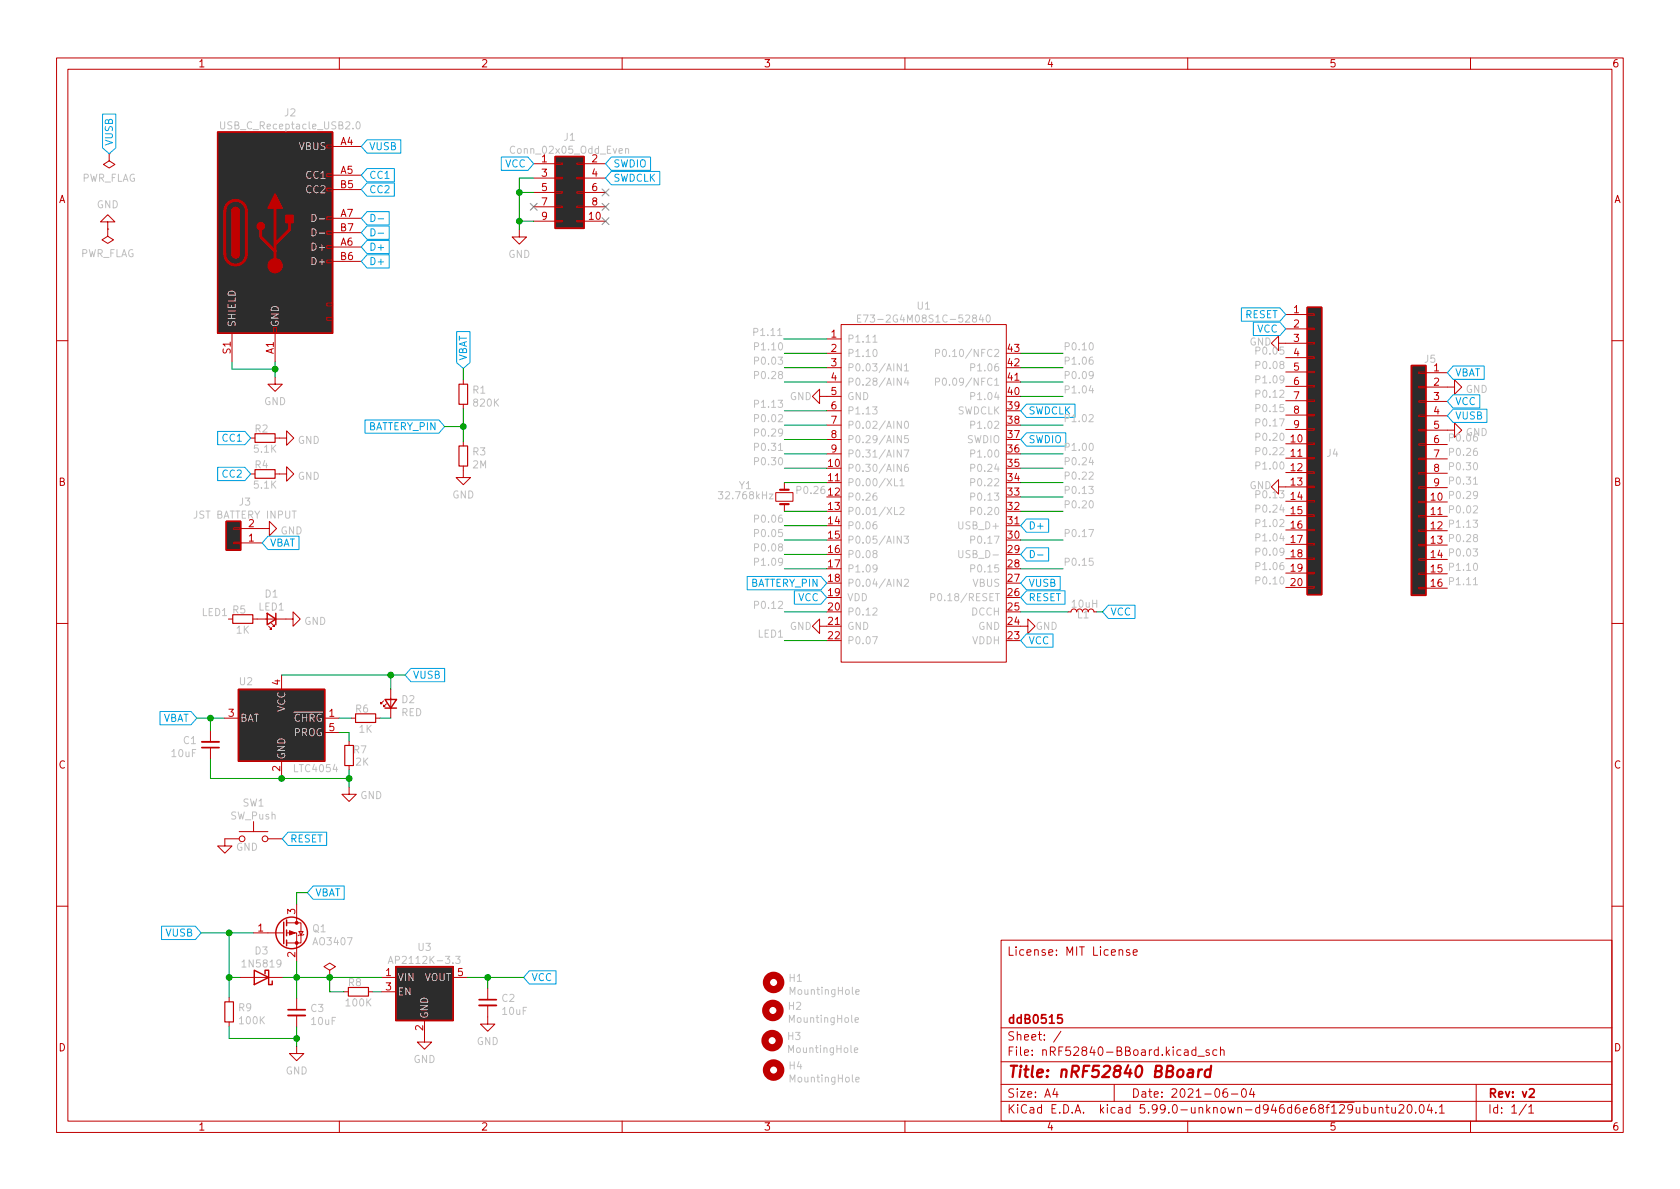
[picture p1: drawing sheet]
<svg xmlns="http://www.w3.org/2000/svg" width="297mm" height="210mm" viewBox="0 0 297 210" stroke-linecap="round" stroke-linejoin="round" font-family="sans-serif">
<defs><g id="words">
<text font-size="2.8" fill="#c00000" x="178" y="190.6">Title: nRF52840 BBoard</text>
<g font-size="2.1" fill="#c00000">
<text x="178" y="169">License: MIT License</text>
<text x="178" y="184">Sheet: /</text>
<text x="178" y="181">ddB0515</text>
<text x="178" y="186.7">File: nRF52840-BBoard.kicad_sch</text>
<text x="178" y="196.9">KiCad E.D.A. kicad 5.99.0-unknown-d946d6e68f~129~ubuntu20.04.1</text>
<text x="178" y="194.1">Size: A4</text>
<text x="200" y="194.1">Date: 2021-06-04</text>
<text x="263" y="194.1">Rev: v2</text>
<text x="263" y="196.9">Id: 1/1</text>
</g>
<g font-size="1.8" fill="#c00000">
<text x="35" y="11.9">1</text>
<text x="85" y="11.9">2</text>
<text x="135" y="11.9">3</text>
<text x="185" y="11.9">4</text>
<text x="235" y="11.9">5</text>
<text x="285" y="11.9">6</text>
<text x="60.2" y="25.6">A4</text>
<text x="95.8" y="28.7">1</text>
<text x="104.7" y="28.7">2</text>
<text x="10.3" y="35.9">A</text>
<text x="60.2" y="30.7">A5</text>
<text x="60.2" y="33.3">B5</text>
<text x="95.8" y="31.2">3</text>
<text x="95.8" y="33.8">5</text>
<text x="104.7" y="31.2">4</text>
<text x="104.7" y="33.8">6</text>
<text x="285.3" y="35.9">A</text>
<text x="60.2" y="38.3">A7</text>
<text x="60.2" y="40.9">B7</text>
<text x="95.8" y="36.3">7</text>
<text x="95.8" y="38.9">9</text>
<text x="104.2" y="38.9">10</text>
<text x="104.7" y="36.3">8</text>
<text x="60.2" y="43.4">A6</text>
<text x="60.2" y="46">B6</text>
<text x="147" y="59.7">1</text>
<text x="228.7" y="55.4">1</text>
<text x="228.7" y="57.9">2</text>
<text x="40.8" y="62.5" transform="rotate(-90 40.8 62.5)">S1</text>
<text x="48.4" y="62.6" transform="rotate(-90 48.4 62.6)">A1</text>
<text x="147" y="62.2">2</text>
<text x="147" y="64.8">3</text>
<text x="178.2" y="64.8">42</text>
<text x="178.2" y="62.2">43</text>
<text x="228.7" y="60.4">3</text>
<text x="228.7" y="63">4</text>
<text x="228.7" y="65.5">5</text>
<text x="253.5" y="65.7">1</text>
<text x="147" y="67.3">4</text>
<text x="147" y="69.8">5</text>
<text x="178.2" y="69.8">40</text>
<text x="178.2" y="67.3">41</text>
<text x="228.7" y="68.1">6</text>
<text x="228.7" y="70.6">7</text>
<text x="253.5" y="68.2">2</text>
<text x="253.5" y="70.7">3</text>
<text x="147" y="72.4">6</text>
<text x="147" y="74.9">7</text>
<text x="147" y="77.5">8</text>
<text x="178.2" y="77.5">37</text>
<text x="178.2" y="74.9">38</text>
<text x="178.2" y="72.4">39</text>
<text x="228.7" y="73.1">8</text>
<text x="228.7" y="75.7">9</text>
<text x="253.5" y="73.3">4</text>
<text x="253.5" y="75.8">5</text>
<text x="146.5" y="82.5">10</text>
<text x="147" y="80">9</text>
<text x="178.2" y="82.5">35</text>
<text x="178.2" y="80">36</text>
<text x="228.3" y="78.2">10</text>
<text x="228.3" y="80.8">11</text>
<text x="228.3" y="83.3">12</text>
<text x="253.5" y="78.4">6</text>
<text x="253.5" y="80.9">7</text>
<text x="253.5" y="83.4">8</text>
<text x="10.3" y="85.9">B</text>
<text x="146.5" y="85.1">11</text>
<text x="178.2" y="87.6">33</text>
<text x="178.2" y="85.1">34</text>
<text x="228.3" y="85.8">13</text>
<text x="228.3" y="88.4">14</text>
<text x="253.5" y="86">9</text>
<text x="285.3" y="85.9">B</text>
<text x="44" y="95.8">1</text>
<text x="44" y="93.2">2</text>
<text x="146.5" y="90.2">13</text>
<text x="146.5" y="92.7">14</text>
<text x="146.5" y="95.2">15</text>
<text x="178.2" y="95.2">30</text>
<text x="178.2" y="92.7">31</text>
<text x="178.2" y="90.2">32</text>
<text x="228.3" y="90.9">15</text>
<text x="228.3" y="93.5">16</text>
<text x="146.5" y="97.8">16</text>
<text x="146.5" y="100.3">17</text>
<text x="178.2" y="100.3">28</text>
<text x="178.2" y="97.8">29</text>
<text x="228.3" y="96">17</text>
<text x="228.3" y="98.5">18</text>
<text x="228.3" y="101.1">19</text>
<text x="146.5" y="102.9">18</text>
<text x="146.5" y="105.4">19</text>
<text x="146.5" y="107.9">20</text>
<text x="178.2" y="107.9">25</text>
<text x="178.2" y="105.4">26</text>
<text x="178.2" y="102.9">27</text>
<text x="228.3" y="103.6">20</text>
<text x="146.5" y="110.5">21</text>
<text x="146.5" y="113">22</text>
<text x="178.2" y="113">23</text>
<text x="178.2" y="110.5">24</text>
<text x="49.5" y="121.1" transform="rotate(-90 49.5 121.1)">4</text>
<text x="40.4" y="126.7">3</text>
<text x="58.2" y="126.7">1</text>
<text x="58.2" y="129.3">5</text>
<text x="10.3" y="135.9">C</text>
<text x="49.5" y="136.4" transform="rotate(-90 49.5 136.4)">2</text>
<text x="285.3" y="135.9">C</text>
<text x="52.2" y="161.6" transform="rotate(-90 52.2 161.6)">3</text>
<text x="45.6" y="164.7">1</text>
<text x="52.2" y="169.3" transform="rotate(-90 52.2 169.3)">2</text>
<text x="68.2" y="172.6">1</text>
<text x="80.9" y="172.6">5</text>
<text x="68.2" y="175.1">3</text>
<text x="10.3" y="185.9">D</text>
<text x="74.8" y="182.2" transform="rotate(-90 74.8 182.2)">2</text>
<text x="285.3" y="185.9">D</text>
<text x="35" y="199.9">1</text>
<text x="85" y="199.9">2</text>
<text x="135" y="199.9">3</text>
<text x="185" y="199.9">4</text>
<text x="235" y="199.9">5</text>
<text x="285" y="199.9">6</text>
</g>
<g font-size="1.8" fill="#c0c0c0">
<text x="39.6" y="22.9">USB_C_Receptacle_USB2.0</text>
<text x="50.3" y="20.6">J2</text>
<text x="52.9" y="26.5">VBUS</text>
<text x="90.6" y="27.2">Conn_02x05_Odd_Even</text>
<text x="99.7" y="24.9">J1</text>
<text x="14.3" y="32.1">PWR_FLAG</text>
<text x="54.2" y="31.6">CC1</text>
<text x="54.2" y="34.2">CC2</text>
<text x="17.1" y="36.8">GND</text>
<text x="14.1" y="45.5">PWR_FLAG</text>
<text x="55.5" y="44.3">D+</text>
<text x="55.5" y="46.9">D+</text>
<text x="89.9" y="45.6">GND</text>
<text x="41.7" y="57.9" transform="rotate(-90 41.7 57.9)">SHIELD</text>
<text x="49.3" y="57.9" transform="rotate(-90 49.3 57.9)">GND</text>
<text x="133.9" y="59.4">P1.11</text>
<text x="153.6" y="57">E73-2G4M08S1C-52840</text>
<text x="162.2" y="54.7">U1</text>
<text x="134.1" y="61.9">P1.10</text>
<text x="134.1" y="64.5">P0.03</text>
<text x="149.7" y="60.6">P1.11</text>
<text x="149.7" y="63.1">P1.10</text>
<text x="149.7" y="65.7">P0.03/AIN1</text>
<text x="167.2" y="63.1">P0.10/NFC2</text>
<text x="172.3" y="65.7">P1.06</text>
<text x="188" y="61.9">P0.10</text>
<text x="188" y="64.5">P1.06</text>
<text x="220.9" y="61.1">GND</text>
<text x="222.7" y="65.2">P0.08</text>
<text x="222.7" y="62.7">P0.05</text>
<text x="251.9" y="64.1">J5</text>
<text x="46.7" y="71.6">GND</text>
<text x="83.6" y="69.6">R1</text>
<text x="83.8" y="71.9">820K</text>
<text x="134.1" y="67">P0.28</text>
<text x="139.6" y="70.7">GND</text>
<text x="149.7" y="68.2">P0.28/AIN4</text>
<text x="149.7" y="70.7">GND</text>
<text x="167.2" y="68.2">P0.09/NFC1</text>
<text x="172.3" y="70.7">P1.04</text>
<text x="188" y="67">P0.09</text>
<text x="188" y="69.6">P1.04</text>
<text x="222.7" y="70.3">P0.12</text>
<text x="222.7" y="67.8">P1.09</text>
<text x="259.1" y="69.5">GND</text>
<text x="45.1" y="76.5">R2</text>
<text x="134.1" y="72.1">P1.13</text>
<text x="134.1" y="74.6">P0.02</text>
<text x="134.1" y="77.2">P0.29</text>
<text x="149.7" y="73.3">P1.13</text>
<text x="149.7" y="75.8">P0.02/AIN0</text>
<text x="169.1" y="73.3">SWDCLK</text>
<text x="172.3" y="75.8">P1.02</text>
<text x="188" y="74.6">P1.02</text>
<text x="222.7" y="72.9">P0.15</text>
<text x="222.7" y="77.9">P0.20</text>
<text x="222.7" y="75.4">P0.17</text>
<text x="259.1" y="77.1">GND</text>
<text x="45" y="80">5.1K</text>
<text x="45.1" y="82.8">R4</text>
<text x="52.6" y="78.5">GND</text>
<text x="83.6" y="82.8">2M</text>
<text x="83.6" y="80.5">R3</text>
<text x="134.1" y="79.7">P0.31</text>
<text x="134.1" y="82.3">P0.30</text>
<text x="149.7" y="83.4">P0.30/AIN6</text>
<text x="149.7" y="78.4">P0.29/AIN5</text>
<text x="149.7" y="80.9">P0.31/AIN7</text>
<text x="170.9" y="78.4">SWDIO</text>
<text x="172.3" y="83.4">P0.24</text>
<text x="172.3" y="80.9">P1.00</text>
<text x="188" y="82.3">P0.24</text>
<text x="188" y="79.7">P1.00</text>
<text x="222.7" y="80.5">P0.22</text>
<text x="222.7" y="83">P1.00</text>
<text x="234.6" y="80.8">J4</text>
<text x="255.9" y="78.1">P0.06</text>
<text x="255.9" y="80.6">P0.26</text>
<text x="255.9" y="83.1">P0.30</text>
<text x="42.3" y="89.4">J3</text>
<text x="45" y="86.4">5.1K</text>
<text x="52.6" y="84.8">GND</text>
<text x="79.9" y="88.1">GND</text>
<text x="127.6" y="88.3">32.768kHz</text>
<text x="130.7" y="86.5">Y1</text>
<text x="141.6" y="87.3">P0.2612</text>
<text x="149.7" y="86">P0.00/XL1</text>
<text x="149.7" y="88.5">P0.26</text>
<text x="172.3" y="88.5">P0.13</text>
<text x="172.3" y="86">P0.22</text>
<text x="188" y="84.8">P0.22</text>
<text x="188" y="87.3">P0.13</text>
<text x="188" y="89.9">P0.20</text>
<text x="220.9" y="86.5">GND</text>
<text x="222.7" y="88.1">P0.13</text>
<text x="253" y="88.5">10 P0.29</text>
<text x="255.9" y="85.7">P0.31</text>
<text x="34.4" y="91.7">JST BATTERY INPUT</text>
<text x="49.6" y="94.5">GND</text>
<text x="134.1" y="92.4">P0.06</text>
<text x="134.1" y="95">P0.05</text>
<text x="149.7" y="91.1">P0.01/XL2</text>
<text x="149.7" y="93.6">P0.06</text>
<text x="169.9" y="93.6">USB_D+</text>
<text x="172.3" y="91.1">P0.20</text>
<text x="188" y="95">P0.17</text>
<text x="222.7" y="95.7">P1.04</text>
<text x="222.7" y="93.2">P1.02</text>
<text x="222.7" y="90.6">P0.24</text>
<text x="253" y="91.1">11 P0.02</text>
<text x="253" y="93.6">12 P1.13</text>
<text x="134.1" y="97.5">P0.08</text>
<text x="134.1" y="100">P1.09</text>
<text x="149.7" y="96.1">P0.05/AIN3</text>
<text x="149.7" y="98.7">P0.08</text>
<text x="149.7" y="101.2">P1.09</text>
<text x="170.3" y="98.7">USB_D-</text>
<text x="172.3" y="101.2">P0.15</text>
<text x="172.3" y="96.1">P0.17</text>
<text x="188" y="100">P0.15</text>
<text x="222.7" y="100.8">P1.06</text>
<text x="222.7" y="98.3">P0.09</text>
<text x="253" y="96.1">13 P0.28</text>
<text x="253" y="98.7">14 P0.03</text>
<text x="253" y="101.2">15 P1.10</text>
<text x="45.7" y="108">LED1</text>
<text x="46.9" y="105.7">D1</text>
<text x="134.1" y="107.7">P0.12</text>
<text x="149.7" y="103.8">P0.04/AIN2</text>
<text x="149.7" y="106.3">VDD</text>
<text x="165.9" y="106.3">P0.18/RESET</text>
<text x="172" y="103.8">VBUS</text>
<text x="189.6" y="107.4">10uH</text>
<text x="222.7" y="103.3">P0.10</text>
<text x="253" y="103.8">16 P1.11</text>
<text x="35.9" y="108.9">LED1</text>
<text x="41.2" y="108.5">R5</text>
<text x="41.8" y="112">1K</text>
<text x="53.8" y="110.5">GND</text>
<text x="134.2" y="112.7">LED1</text>
<text x="139.6" y="111.4">GND</text>
<text x="149.7" y="108.8">P0.12</text>
<text x="149.7" y="111.4">GND</text>
<text x="149.7" y="113.9">P0.07</text>
<text x="171.8" y="108.8">DCCH</text>
<text x="171.9" y="113.9">VDDH</text>
<text x="173" y="111.4">GND</text>
<text x="183.1" y="111.4">GND</text>
<text x="190.5" y="109.3">L1</text>
<text x="42.4" y="121.2">U2</text>
<text x="50.4" y="125.9" transform="rotate(-90 50.4 125.9)">VCC</text>
<text x="62.9" y="126">R6</text>
<text x="71.1" y="124.3">D2</text>
<text x="32.4" y="131.6">C1</text>
<text x="42.4" y="127.6">BAT</text>
<text x="51.9" y="130.2">PROG</text>
<text x="51.9" y="127.6">~CHRG</text>
<text x="63.5" y="129.6">1K</text>
<text x="70.9" y="126.6">RED</text>
<text x="30.4" y="133.9">10uF</text>
<text x="50.4" y="134.4" transform="rotate(-90 50.4 134.4)">GND</text>
<text x="52.1" y="136.5">LTC4054</text>
<text x="62.5" y="133.2">R7</text>
<text x="62.9" y="135.4">2K</text>
<text x="42.9" y="142.6">SW1</text>
<text x="63.7" y="141.3">GND</text>
<text x="40.8" y="144.9">SW_Push</text>
<text x="41.7" y="150.4">GND</text>
<text x="55.3" y="164.8">Q1</text>
<text x="55.5" y="167.1">AO3407</text>
<text x="43.1" y="171.1">1N5819</text>
<text x="45.1" y="168.8">D3</text>
<text x="69.7" y="170.4">AP2112K-3.3</text>
<text x="70.2" y="173.5">VIN</text>
<text x="73.9" y="168.1">U3</text>
<text x="75" y="173.5">VOUT</text>
<text x="139.5" y="173.6">H1</text>
<text x="42.2" y="178.8">R9</text>
<text x="55" y="178.9">C3</text>
<text x="61.3" y="178">100K</text>
<text x="61.6" y="174.4">R8</text>
<text x="70.2" y="176">EN</text>
<text x="88.7" y="177.2">C2</text>
<text x="88.9" y="179.5">10uF</text>
<text x="139.4" y="178.6">H2</text>
<text x="139.9" y="175.9">MountingHole</text>
<text x="42.4" y="181.1">100K</text>
<text x="55.1" y="181.2">10uF</text>
<text x="75.7" y="180.2" transform="rotate(-90 75.7 180.2)">GND</text>
<text x="84.3" y="184.8">GND</text>
<text x="139.3" y="183.9">H3</text>
<text x="139.8" y="180.9">MountingHole</text>
<text x="50.5" y="190">GND</text>
<text x="73.1" y="188">GND</text>
<text x="139.5" y="189.1">H4</text>
<text x="139.6" y="186.2">MountingHole</text>
<text x="139.9" y="191.4">MountingHole</text>
</g>
<g font-size="1.8" fill="#00a0e0">
<text x="19.9" y="25.8" transform="rotate(-90 19.9 25.8)">VUSB</text>
<text x="65.2" y="26.5">VUSB</text>
<text x="89.3" y="29.6">VCC</text>
<text x="108.4" y="29.6">SWDIO</text>
<text x="65.2" y="34.2">CC2</text>
<text x="65.2" y="31.6">CC1</text>
<text x="108.4" y="32.1">SWDCLK</text>
<text x="65.2" y="46.9">D+</text>
<text x="65.2" y="44.3">D+</text>
<text x="220.1" y="56.3">RESET</text>
<text x="222.3" y="58.8">VCC</text>
<text x="82.5" y="63.8" transform="rotate(-90 82.5 63.8)">VBAT</text>
<text x="257.2" y="71.6">VCC</text>
<text x="257.2" y="66.5">VBAT</text>
<text x="65" y="76.1">BATTERY_PIN</text>
<text x="181.8" y="73.3">SWDCLK</text>
<text x="257.2" y="74.2">VUSB</text>
<text x="39.5" y="78.1">CC1</text>
<text x="181.8" y="78.4">SWDIO</text>
<text x="39.5" y="84.4">CC2</text>
<text x="181.8" y="93.6">D+</text>
<text x="47.7" y="96.6">VBAT</text>
<text x="132.6" y="103.8">BATTERY_PIN</text>
<text x="141.1" y="106.3">VCC</text>
<text x="181.8" y="103.8">VUSB</text>
<text x="181.8" y="106.3">RESET</text>
<text x="181.8" y="113.9">VCC</text>
<text x="196.3" y="108.8">VCC</text>
<text x="73" y="120">VUSB</text>
<text x="28.6" y="127.6">VBAT</text>
<text x="51.2" y="149">RESET</text>
<text x="55.7" y="158.5">VBAT</text>
<text x="29.3" y="165.6">VUSB</text>
<text x="93.9" y="173.5">VCC</text>
</g>
</g></defs>
<g fill="none" stroke="#c00000" stroke-width=".18">
<path d="M10 10.2h277v190.1h-277zM12 12.2h273v186.1h-273zM60 10.2v2M110 10.2v2M160 10.2v2M210 10.2v2M260 10.2v2M19 39.2h1.3l-1.3-1.2-1.2 1.2h1.2v1.3M19.3 27.2v1.2l1 .7-1 .6-1-.6 1-.7M19.3 27.2h.1M57.8 38.3h1v.6h-1zM57.8 33.3h1v.5h-1z"/>
<path d="M57.8 30.7h1v.5h-1zM57.8 25.6h1v.6h-1zM58.8 25.9h5.1M58.8 31h5.1M58.8 38.6h5.1M58.8 33.5h5.1M94.4 29h3.8M94.4 39.1h3.8M94.4 31.5h3.8M94.4 34h3.8M94.4 36.6h3.8M98.2 39h1.2v.2h-1.2z"/>
<path d="M98.2 36.4h1.2v.3h-1.2zM98.2 33.9h1.2v.3h-1.2zM98.2 31.4h1.2v.2h-1.2zM98.2 28.8h1.2v.3h-1.2zM102 39h1.3v.2h-1.3zM102 36.4h1.3v.3h-1.3zM102 33.9h1.3v.3h-1.3zM102 31.4h1.3v.2h-1.3zM102 28.8h1.3v.3h-1.3zM103.3 29h3.8M103.3 39.1h3.8M103.3 31.5h3.8"/>
<path d="M103.3 34h3.8M103.3 36.6h3.8M19 40.5v1.3l1.1 .6-1.1 .6-1-.6 1-.6M19 40.5h.1M41 58.9v5.1M48.4 57.9h.5v1h-.5zM48.6 58.9v5.1M57.8 56.1h1v.5h-1zM57.8 53.6h1v.5h-1zM57.8 46h1v.5h-1zM57.8 43.4h1v.5h-1zM57.8 40.9h1v.5h-1z"/>
<path d="M58.8 43.7h5.1M58.8 46.2h5.1M58.8 41.1h5.1M91.8 40.6v1.3h1.3l-1.3 1.3-1.2-1.3h1.2M146.2 59.9h2.5M148.7 57.4h29.2v59.7h-29.2zM227.3 55.6h3.8M227.3 58.2h3.8M231.1 58h1.3v.3h-1.3zM231.1 55.5h1.3v.2h-1.3zM10 60.2h2M44.3 77.5h.8"/>
<path d="M48.6 66.7v1.2h1.3l-1.3 1.3-1.2-1.3h1.2M48.6 77.5h2.1v-1.3l1.2 1.3-1.2 1.2v-1.2M81.9 67.2v.7M81.9 71.5v.8M81.9 78.1v.8M144.9 70.1v-1.3l-1.3 1.3 1.3 1.3v-1.3h3.8M146.2 62.5h2.5M146.2 65h2.5M146.2 67.6h2.5M146.2 72.6h2.5M146.2 75.2h2.5M146.2 77.7h2.5"/>
<path d="M177.9 67.6h2.6M226.1 60.7v-1.3l-1.3 1.3 1.3 1.3v-1.3h5M227.3 78.5h3.8M227.3 63.2h3.8M227.3 65.8h3.8M227.3 68.3h3.8M227.3 70.9h3.8M227.3 73.4h3.8M227.3 75.9h3.8M231.1 78.4h1.3v.2h-1.3zM231.1 75.8h1.3v.3h-1.3zM231.1 73.3h1.3v.2h-1.3z"/>
<path d="M231.1 70.7h1.3v.3h-1.3zM231.1 68.2h1.3v.2h-1.3zM231.1 65.7h1.3v.2h-1.3zM231.1 63.1h1.3v.3h-1.3zM231.1 60.6h1.3v.2h-1.3zM250.8 78.5h1.3v.2h-1.3zM250.8 75.9h1.3v.3h-1.3zM250.8 73.4h1.3v.3h-1.3zM250.8 70.9h1.3v.2h-1.3zM250.8 68.3h1.3v.3h-1.3zM250.8 65.8h1.3v.2h-1.3zM252.1 68.4h5.1v-1.2l1.2 1.2-1.2 1.3v-1.3"/>
<path d="M252.1 76.1h5.1v-1.3l1.2 1.3-1.2 1.2v-1.2M252.1 65.9h3.8M252.1 71h3.8M252.1 73.5h3.8M252.1 78.6h3.8M285 60.2h2M41.3 93.3h1.2v.3h-1.2zM41.3 95.9h1.2v.2h-1.2zM42.5 93.5h5.1v-1.3l1.3 1.3-1.3 1.2v-1.2M42.5 96h3.9M44.3 83.8h.8M48.6 83.8h2.1v-1.3l1.2 1.3-1.2 1.3v-1.3"/>
<path d="M81.9 82.4v2h1.3l-1.3 1.3-1.3-1.3h1.3M137.2 87.1h3v1.5h-3zM138.7 85.3v1.3M138.7 89.1v1.3M146.2 85.3h2.5M146.2 80.3h2.5M177.9 93h2.6M226.1 86.1v-1.3l-1.3 1.3 1.3 1.3v-1.3h5M227.3 81h3.8M227.3 83.6h3.8M227.3 88.6h3.8M227.3 91.2h3.8"/>
<path d="M227.3 93.7h3.8M227.3 96.3h3.8M227.3 98.8h3.8M231.1 98.7h1.3v.2h-1.3zM231.1 96.1h1.3v.3h-1.3zM231.1 93.6h1.3v.2h-1.3zM231.1 91.1h1.3v.2h-1.3zM231.1 88.5h1.3v.3h-1.3zM231.1 86h1.3v.2h-1.3zM231.1 83.4h1.3v.3h-1.3zM231.1 80.9h1.3v.2h-1.3zM250.8 98.8h1.3v.3h-1.3z"/>
<path d="M250.8 96.3h1.3v.2h-1.3zM250.8 93.7h1.3v.3h-1.3zM250.8 91.2h1.3v.2h-1.3zM250.8 88.6h1.3v.3h-1.3zM250.8 86.1h1.3v.3h-1.3zM250.8 83.6h1.3v.2h-1.3zM250.8 81h1.3v.3h-1.3zM252.1 88.8h3.8M252.1 91.3h3.8M252.1 93.8h3.8M252.1 96.4h3.8M252.1 98.9h3.8"/>
<path d="M252.1 81.1h3.8M252.1 83.7h3.8M252.1 86.2h3.8M10 110.2h2M40.4 109.5h.7M44.7 109.5h7.1v-1.3l1.3 1.3-1.3 1.2v-1.2M47.5 110.7l.5 .5h-.2h.2v-.2M48 110.2l.5 .5h-.2h.2v-.2M49.8 119.4v2.5M144.9 110.7v-1.2l-1.3 1.2 1.3 1.3v-1.3h3.8M180.5 110.7h1.2v-1.2l1.3 1.2-1.3 1.3v-1.3M190.4 108.2l-.2-.4-.3-.1-.4 .1-.1 .4h-.6"/>
<path d="M192.4 108.2l.2-.4 .3-.1 .4 .1 .1 .4h.5M227.3 101.3h3.8M227.3 103.9h3.8M231.1 103.8h1.3v.2h-1.3zM231.1 101.2h1.3v.3h-1.3zM250.8 103.9h1.3v.2h-1.3zM250.8 101.3h1.3v.3h-1.3zM252.1 101.5h3.8M252.1 104h3.8M285 110.2h2M37.2 129.2v2M37.2 132.2v2"/>
<path d="M39.6 127h2.6M49.8 134.6v2.6M57.4 127h2.5M57.4 129.5h2.5M61.7 139.2v1.3h1.3l-1.3 1.2-1.2-1.2h1.2M61.7 131.1v.7M61.7 135.4v.7M62.1 127h.8M66.4 127h.8M67.8 123.9l-.5 .6v-.3v.3h.3M68.3 124.5l-.5 .5v-.3v.3h.3M69.1 121.9v5.1"/>
<path d="M42.3 148.3h-2.5v1.3h1.2l-1.2 1.3-1.3-1.3h1.3M42.3 147.1h5.1M44.8 145.3v1.8M47.4 148.3h2.5M52.5 159.9v3.3M10 160.2h2M40.5 176.4v.8M42.4 172.8h7.6M44.8 165h5.4M50.7 165h1.8v5M50.7 163.2h2.5v3.5h-2.5M52.5 176.5v2.1"/>
<path d="M52.5 179.6v2M52.8 164.7h.8l-.4 .6zM53.7 165.2l-.1 .1h-.8l-.1 .2M58.3 171.6l1-.7-1-.6-1 .6 1 .7v1.2M58.3 172.8h.1M60.8 175.4h.8M65.2 175.4h.7M67.4 172.8h2.6M67.4 175.4h2.6M80.1 172.8h2.6M86.2 177.8v3.3h1.3l-1.3 1.3-1.2-1.3h1.2M86.2 174.7v2.1"/>
<path d="M177 166.3h108v32h-108zM197.9 168.1l.2-.2 .3 .1 .1 .9M199.7 168l-.3-.1-.3 .2 .1 .3 .5 .1v.4h-.6M200.4 168.4l.7-.1-.1-.3-.4-.1-.2 .2v.8h.6M285 160.2h2M40.5 180.7v.8M52.5 185v1.3h1.2l-1.2 1.3-1.3-1.3h1.3M60 198.3v2M75.1 180.5v3.8h1.2l-1.2 1.2-1.3-1.2h1.3M110 198.3v2M160 198.3v2M177 194.8h108"/>
<path d="M177 191.8h108M177 187.8h108M177 181.8h108M186.5 192.5l-.4 1h1M186.9 193v1M187.6 182.4l-1.3 1.9M197 191.8v3M210 198.3v2M211.4 185.7l-.4-.1-.3 .3v.4l.2 .3h.5M211.4 185.1v1.5M211.8 186.8h1.1M213.8 185.7l-.4-.1-.2 .2 .1 .3 .5 .1v.4h-.6"/>
<path d="M215.1 185.7l-.4-.1-.3 .3v.4l.2 .3h.5M215.8 185.8l.2-.2 .4 .1v.9M215.8 185.1v1.5M216.9 192.5a.59 .59 0 0 0-.7 .7v.5l.2 .3h.4l.2-.1 .1-.5-.2-.2-.4-.1-.3 .3M217.7 193.5h1.2M219.7 192.6l.2-.1a.81 .81 0 0 1 .5 .7 .81 .81 0 0 1-.3 .8h-.1a.81 .81 0 0 1-.6-.6 .81 .81 0 0 1 .3-.8zM221.3 192.5l-.4 1h1M221.6 193v1M242.5 195.8l.1 1h.3l.2-.1M243.1 195.8v1M243.9 196l.2-.2 .3 .1 .1 .9M243.9 195.8v1"/>
<path d="M245 195.8h.6M245.2 195.3v1.3l.4 .2M246.1 195.8v1h.4l.2-.1M246.7 195.8v1M247.4 195.5l.5-.2 .2 .2 .1 .3-.9 1h.9M249 195.4l.1-.1a.81 .81 0 0 1 .6 .7 .81 .81 0 0 1-.3 .8h-.1a.81 .81 0 0 1-.6-.6 .81 .81 0 0 1 .3-.8zM250.3 196.7v.1M251.1 195.4l.2-.1a.81 .81 0 0 1 .6 .7 .81 .81 0 0 1-.3 .8h-.2a.81 .81 0 0 1-.5-.6 .81 .81 0 0 1 .2-.8zM252.7 195.3l-.3 1h.9M253.1 195.8v1M253.9 196.7v.1M254.5 195.8l.4-.5v1.5"/>
<path d="M254.5 196.8h.9M260 198.3v2M261 191.8v6.5M269.9 195.3l-1.3 1.9M270.3 195.8l.4-.5v1.5M270.3 196.8h.9"/>
<circle cx="42.8" cy="148.3" r=".51"/>
<circle cx="46.9" cy="148.3" r=".51"/>
</g>
<path d="M35.7 132.2h3M50.9 178.6h3.1M84.7 176.8h3.1M187.8 179.4h-.7l-.1 .7 .2-.1 .5 .1 .1 .2v.5l-.2 .1-.6-.1M270.4 192.7l.6-.2 .2 .2 .1 .3-1 1h1" fill="none" stroke="#c00000" stroke-width=".3"/>
<path d="M210.1 189.2l.2-.1 .6 .1-.1 1.3M211 189.6l-.7 .1a.4 .4 0 0 0-.4 .3 .4 .4 0 0 0 .3 .5l.7-.1M212 189.1l-.2 1.4M212.5 189.1l-.4 .1-.2 .3M214 189.2a.66 .66 0 0 0-.9 .3l-.1 .6 .1 .3 .2 .1 .6-.1M214.1 188.5l-.2 2" fill="none" stroke="#c00000" stroke-width=".4"/>
<g fill="none" stroke="#c00000" stroke-width="1.3">
<circle cx="136.7" cy="178.7" r="1.27"/>
<circle cx="136.8" cy="173.7" r="1.27"/>
<circle cx="136.5" cy="184" r="1.27"/>
<circle cx="136.8" cy="189.2" r="1.27"/>
</g>
<g fill="none" stroke="#c0c0c0" stroke-width=".18">
<path d="M39 21.5v1.1l.2 .2h.3l.2-.2v-1.1M55.2 37.9a.64 .64 0 0 1 .7 .6 .64 .64 0 0 1-.7 .7zM56.4 38.7h1M63.1 21.6l.2-.1a.68 .68 0 0 1 .4 .7 .68 .68 0 0 1-.4 .6 .84 .84 0 0 1-.2-1.2zM110.6 26.4l.2-.1h.3v.8M110.6 26.3v.8M55.2 40.4a.64 .64 0 0 1 .7 .7 .64 .64 0 0 1-.7 .6zM56.4 41.2h1M133.3 58.7h.6l.1-.2-.1-.3-.6-.1v1.2M151.6 56.3h.4M152.2 55.7h-.6v1.3h.6M152.6 55.7h.9l-.5 1.3"/>
<path d="M154.3 59.6l.4-.4v1.3M173.5 55.6l-.4 .9h.8M173.8 56.1v.9M174.5 55.8l.2-.1a.68 .68 0 0 1 .4 .6 .68 .68 0 0 1-.4 .7l-.2-.2-.1-.3zM133.4 61.3l.6-.1 .1-.2v-.3l-.7-.1v1.3M133.4 63.8h.6l.1-.2v-.3l-.7-.2v1.3M133.4 66.4l.6-.1 .1-.2v-.3l-.7-.1v1.3M133.4 71.4h.6l.1-.2v-.3l-.7-.1v1.2M133.4 74l.6-.1 .1-.2v-.3l-.7-.1v1.3M133.4 76.5h.6l.1-.2v-.3l-.7-.2v1.3M133.4 79.1l.6-.1 .1-.2v-.3l-.7-.1v1.3M154.3 71.9h.8l-.5 .5 .4 .1v.6l-.2 .1-.5-.1"/>
<path d="M154.3 60.5h.8M154.5 61.9l.1-.1a.68 .68 0 0 1 .5 .6 .68 .68 0 0 1-.5 .7l-.1-.2-.2-.3zM159.4 64.3v1.3l-.8-1.3v1.3M159.4 66.9v1.2l-.8-1.2v1.2M159.4 74.5v1.3l-.8-1.3v1.3M159.4 77v1.3l-.8-1.3v1.3M159.4 79.6v1.2l-.8-1.2v1.2M159.8 79.6h.9l-.5 1.2M159.9 64.7l.4-.4v1.3M159.9 65.6h.7M160 74.6l.2-.1a.68 .68 0 0 1 .5 .6 .68 .68 0 0 1-.5 .7l-.2-.2-.1-.3zM160.2 66.8l-.3 .9h.8"/>
<path d="M160.5 67.3v.8M160.6 77h-.6l-.1 .6 .2-.1 .4 .1 .1 .1v.5l-.2 .1-.5-.1M165.4 67.5h.6l.1-.2v-.3l-.7-.1v1.2M165.4 62.4h.6l.1-.2v-.3l-.7-.1v1.3M166.7 67l.2-.1a.68 .68 0 0 1 .5 .6 .68 .68 0 0 1-.5 .6l-.2-.1-.1-.4zM166.7 61.9l.2-.1a.68 .68 0 0 1 .5 .6 .68 .68 0 0 1-.5 .7l-.2-.2-.1-.3zM171.6 75.1h.6l.2-.2-.1-.3-.7-.1v1.3M171.6 70.1l.6-.1 .2-.2-.1-.3-.7-.1v1.3M171.6 65l.6-.1 .2-.2-.1-.3-.7-.1v1.3M192.6 73.4l.5-.1 .2 .4-.8 .9h.8M192.7 60.7l.2-.1a.68 .68 0 0 1 .4 .6 .68 .68 0 0 1-.4 .7l-.2-.1-.1-.4zM192.7 78.5l.2-.1a.68 .68 0 0 1 .4 .6 .68 .68 0 0 1-.4 .7l-.2-.2-.1-.3z"/>
<path d="M192.9 68.2l-.3 .9h.8M193.2 63.1l-.4 .1a.86 .86 0 0 0 0 1.2l.4-.1 .1-.4-.2-.3h-.3l-.2 .3M193.2 68.7v.8M193.3 66.2l-.2 .3h-.3l-.2-.3 .1-.5h.4l.1 .1a.84 .84 0 0 1-.3 1.2h-.2M222.1 72.2l.6-.1 .1-.1-.1-.3-.6-.2v1.3M222.1 79.8h.6l.1-.2-.1-.3-.6-.1v1.2M222.1 77.3l.6-.1 .1-.2-.1-.3-.6-.1v1.3M222.1 74.7h.6l.1-.2-.1-.3-.6-.1v1.2M222.1 69.7l.6-.1 .1-.2-.1-.3-.6-.1v1.3M222.1 67.1h.6l.1-.2-.1-.3-.6-.1v1.2M222.1 64.6l.6-.1 .1-.2-.1-.3-.6-.1v1.3M222.1 62h.6l.1-.2-.1-.3-.6-.1v1.2"/>
<path d="M261.1 76.7l-.3 .1a.86 .86 0 0 0 0 1.2l.4-.1v-.4l-.2-.3-.4 .1-.1 .2M261.1 79.3h-.3a.86 .86 0 0 0 0 1.2l.4-.1v-.4l-.2-.2h-.4l-.1 .2M127 86.9h.8l-.4 .5 .3 .1v.6l-.1 .1-.6-.1M133.4 91.8l.6-.1 .1-.2v-.3l-.7-.1v1.3M133.4 94.3l.6-.1 .1-.1v-.4l-.7-.1v1.3M133.4 96.8h.6l.1-.2v-.3l-.7-.1v1.2M133.4 99.4l.6-.1 .1-.2v-.3l-.7-.1v1.3M133.4 81.6l.6-.1 .1-.1v-.4l-.7-.1v1.3M136 87.4h.7l-.7 .8h.7M140.9 86.7l.6-.1 .1-.2v-.3l-.7-.1v1.3M154.6 97.9l-.3-.3 .1-.1 .2-.2 .3 .1 .2 .2-.1 .2-.5 .1-.2 .2v.3l.3 .2h.3l.2-.2-.1-.4-.2-.1M154.9 87.2h-.3a.86 .86 0 0 0 0 1.3l.4-.2 .1-.4-.3-.2h-.2l-.3 .2"/>
<path d="M154.9 92.3h-.3a.86 .86 0 0 0 0 1.2l.4-.1 .1-.4-.3-.3h-.2l-.3 .3M158.2 84.6v1.3h.6M158.2 89.7v1.3h.6M159.1 85l.4-.4v1.3M159.1 89.8l.5-.1 .2 .4-.7 .9h.7M159.1 85.9h.7M159.4 82.1v1.3l-.8-1.3v1.3M159.4 94.8v1.3l-.8-1.3v1.3M159.8 94.8h.8l-.4 .5 .4 .1v.6l-.2 .1-.6-.1M160.5 82.1l-.3 .1a.86 .86 0 0 0 0 1.2l.4-.1v-.5l-.2-.2h-.2l-.3 .2M169.5 97.3v1.1l.3 .2h.3l.1-.2v-1.1M171.6 95.5l.6-.1 .2-.2-.1-.3-.7-.1v1.3"/>
<path d="M171.6 90.4l.6-.1 .2-.2-.1-.3-.7-.1v1.3M171.6 87.8h.6l.2-.2-.1-.3-.7-.1v1.3M171.6 85.3l.6-.1 .2-.1-.1-.3-.7-.2v1.3M171.6 82.8l.6-.1 .2-.2-.1-.3-.7-.1v1.3M171.6 80.2h.6l.2-.2-.1-.3-.7-.1v1.2M192.5 86h.8l-.4 .5 .3 .1v.6l-.1 .1-.6-.1M192.5 93.6h.9l-.6 1.3M192.6 83.6l.5-.1 .2 .3-.8 .9h.8M192.7 88.7l.2-.2a.68 .68 0 0 1 .4 .7 .68 .68 0 0 1-.4 .6l-.2-.1-.1-.4zM192.9 80.9l-.3 .9h.8M193.2 81.4v.8M193.2 98.7h-.6v.6l.2-.1 .4 .1 .1 .1-.1 .5-.1 .1-.5-.1"/>
<path d="M222.1 97.6l.6-.1 .1-.1-.1-.3-.6-.2v1.3M222.1 95.1l.6-.1 .1-.2-.1-.3-.6-.1v1.3M222.1 92.5h.6l.1-.2-.1-.3-.6-.1v1.2M222.1 90l.6-.1 .1-.2-.1-.3-.6-.1v1.3M222.1 87.4h.6l.1-.2-.1-.3-.6-.1v1.2M222.1 82.4l.6-.1 .1-.2-.1-.3-.6-.1v1.3M260.5 92h.7l-.4 .5 .4 .1v.5l-.2 .1-.5-.1M260.5 97.1h.7l-.4 .4 .4 .2v.5l-.2 .1-.5-.1M260.5 89.6l.5-.2 .2 .4-.7 .9h.7M260.5 84.7l.4-.3v1.2M260.5 85.6h.7M260.6 81.9l.2-.1a.68 .68 0 0 1 .5 .7 .68 .68 0 0 1-.5 .6l-.2-.1-.1-.4z"/>
<path d="M260.6 99.7l.2-.1a.68 .68 0 0 1 .5 .6 .68 .68 0 0 1-.5 .7l-.2-.2-.1-.3zM260.8 95.1l-.3-.3 .1-.2 .2-.1 .3 .1 .1 .3-.6 .2-.1 .2 .1 .4 .2 .1 .3-.1 .1-.2v-.3l-.2-.1M261.2 87.4l-.2 .3-.4-.1-.1-.2v-.3l.3-.2 .3 .1 .1 .1a.84 .84 0 0 1-.3 1.1h-.3M133.4 107l.6-.1 .1-.1v-.4l-.7-.1v1.3M154.3 112.6h.8l-.5 1.3M154.3 107.6l.5-.1 .3 .4-.8 .9h.8M155.1 100.4l-.3 .3h-.2l-.3-.3 .2-.5h.3l.2 .1a.84 .84 0 0 1-.3 1.2h-.2M159.4 102.4v1.3l-.8-1.3v1.3M159.9 102.5l.5-.1 .2 .4-.8 .9h.8M164.6 105.6h.6l.1-.2-.1-.3-.6-.1v1.2M171.6 100.5h.6l.2-.2-.1-.3-.7-.1v1.3M222.1 102.7l.6-.1 .1-.2-.1-.3-.6-.1v1.3"/>
<path d="M222.1 100.1h.6l.1-.2-.1-.3-.6-.1v1.2M260.5 102.5l.4-.4v1.3M260.5 103.4h.7M68.6 170.4l.5-1.3 .4 1.3M68.8 170h.6M80.6 169.1h.7l-.4 .5 .4 .1v.6l-.2 .1-.5-.1M151.3 175.4l.6-.1v-.2l-.4-.1-.2 .2 .1 .6h.5M151.1 185.7l.6-.1-.1-.3h-.4l-.1 .2v.6h.5M151.2 180.4l.6-.1-.1-.3-.3-.1-.2 .2v.6h.5M151.3 190.9l.6-.1v-.2l-.4-.1-.2 .2 .1 .6h.5"/>
</g>
<path d="M45.1 76.7h3.5v1.5h-3.5zM81.2 78.9h1.5v3.5h-1.5zM81.2 67.9h1.5v3.6h-1.5zM45.1 83.1h3.5v1.5h-3.5zM41.1 108.7h3.6v1.5h-3.6zM61 131.8h1.5v3.6h-1.5zM62.9 126.2h3.5v1.6h-3.5zM39.8 177.2h1.5v3.5h-1.5zM61.6 174.6h3.6v1.5h-3.6z" fill="none" stroke="#c00000" stroke-width=".2"/>
<path d="M35.7 131.2h3M50.9 179.6h3.1M84.7 177.8h3.1" fill="none" stroke="#c00000" stroke-width=".33"/>
<g fill="none" stroke="#c00000" stroke-width=".25">
<path d="M38.5 23.4h20.3v35.5h-20.3zM41 37.3a.64 .64 0 0 1 .7-.6 .64 .64 0 0 1 .6 .6M98.2 27.7h5.1v12.7h-5.1zM41 45a.64 .64 0 0 0 .7 .6 .64 .64 0 0 0 .6-.6M231.1 54.4h2.6v50.8h-2.6zM249.6 64.6h2.5v40.7h-2.5zM40 92.2h2.5v5.1h-2.5zM47.2 108.5l1.6 1-1.6 1zM48.8 108.5v2M42.2 121.9h15.2v12.7h-15.2zM68.1 123.7h2l-1 1.5zM68.1 125.2h2"/>
<path d="M45 171.6l2.5 1.2-2.5 1.3zM46.9 172.2v-.6h.6v2.5h.6v-.6M50.2 163.1v3.8M50.7 162.7v1M50.7 164.5v1M50.7 166.2v1.1M70 170.9h10.1v9.6h-10.1z"/>
<circle cx="51.6" cy="165" r="2.79"/>
</g>
<g fill="#2c2c2c" stroke="#2c2c2c" stroke-width=".18">
<path d="M38.5 23.4h20.3v35.5h-20.3z"/>
<path d="M249.6 64.6h2.5v40.7h-2.5z"/>
<path d="M231.1 54.4h2.6v50.8h-2.6z"/>
<path d="M98.2 27.7h5.1v12.7h-5.1z"/>
<path d="M42.2 121.9h15.2v12.7h-15.2z"/>
<path d="M40 92.2h2.5v5.1h-2.5z"/>
<path d="M70 170.9h10.1v9.6h-10.1z"/>
</g>
<path d="M40.3 36a1.91 1.91 0 0 1 2.1-.4 1.91 1.91 0 0 1 1.2 1.7v7.7a1.91 1.91 0 0 1-1.9 1.9 1.91 1.91 0 0 1-1.9-1.9v-7.8l.1-.7zM48.6 36.8v10.2M51.2 39.4v1.2l-2.6 2.6M46.1 40.6v1.3l2.5 2.5" fill="none" stroke="#c00000" stroke-width=".51"/>
<g fill="#c00000" stroke="#c00000" stroke-width=".25">
<path d="M41 45h1.3a.64 .64 0 0 1-.6 .6 .64 .64 0 0 1-.7-.6z"/>
<path d="M41.2 36.9a.64 .64 0 0 1 .7-.2 .64 .64 0 0 1 .4 .6h-1.3z"/>
<path d="M41 37.3h1.3v7.7h-1.3z"/>
<path d="M50.5 38.1h1.3v1.3h-1.3z"/>
<path d="M48.6 34.3l1.3 2.5h-2.5z"/>
<circle cx="46.1" cy="40" r=".63"/>
</g>
<g fill="#c00000" stroke="#c00000" stroke-width=".18">
<path d="M51.2 164.6l1 .4-1 .3z"/>
<circle cx="48.6" cy="47" r="1.27"/>
<circle cx="52.5" cy="166.7" r=".25"/>
<circle cx="52.5" cy="163.2" r=".25"/>
</g>
<path d="M137.9 89.1h1.5M137.9 86.6h1.5" fill="none" stroke="#c00000" stroke-width=".38"/>
<g fill="none" stroke="#00a0e0" stroke-width=".18">
<path d="M18.1 20.2h2.4v6l-1.2 1-1.2-1zM64.9 40h3.9v2.3h-3.9l-1-1.2zM64.9 37.4h3.9v2.4h-3.9l-1-1.2zM64.9 32.3h4.8v2.4h-4.8l-1-1.2zM64.9 29.8h4.8v2.4h-4.8l-1-1.2zM64.9 24.7h6v2.4h-6l-1-1.2zM65.6 37.9a.64 .64 0 0 1 .7 .6 .64 .64 0 0 1-.7 .7zM66.9 38.7h.9M88.6 27.8h4.7l1.1 1.2-1.1 1.1h-4.7zM108.1 30.3h8.6v2.4h-8.6l-1-1.2zM108.1 27.8h6.9v2.3h-6.9l-1-1.1zM64.9 45h3.9v2.4h-3.9l-1-1.2z"/>
<path d="M64.9 42.5h3.9v2.4h-3.9l-1-1.2zM65.6 40.4a.64 .64 0 0 1 .7 .7 .64 .64 0 0 1-.7 .6zM66.9 41.2h.9M80.7 58.6h2.4v5.5l-1.2 1-1.2-1zM219.5 54.4h6.8l1 1.2-1 1.2h-6.8zM221.6 57h4.7l1 1.2-1 1.1h-4.7zM38.5 76.3h4.8l1 1.2-1 1.1h-4.8zM64.5 74.3h13.1l1 1.1-1 1.2h-13.1zM181.5 71.5h8.6v2.3h-8.6l-1-1.2zM181.5 76.5h6.9v2.4h-6.9l-1-1.2zM256.9 72.4h6v2.3h-6l-1-1.2zM256.9 69.8h4.7v2.4h-4.7l-1-1.2z"/>
<path d="M256.9 64.7h5.5v2.4h-5.5l-1-1.2zM38.5 82.6h4.8l1 1.2-1 1.2h-4.8zM47.4 94.8h5.5v2.4h-5.5l-1-1.2zM181.5 91.8h3.9v2.3h-3.9l-1-1.1zM181.5 96.9h3.9v2.3h-3.9l-1-1.2zM182.2 97.3a.64 .64 0 0 1 .7 .7 .64 .64 0 0 1-.7 .6zM183.4 98.1h1M72.6 118.2h6v2.3h-6l-1-1.1zM132.1 101.9h13.1l1 1.2-1 1.2h-13.1zM140.5 104.5h4.7l1 1.2-1 1.1h-4.7zM181.5 112.1h4.7v2.4h-4.7l-1-1.2zM181.5 101.9h6v2.4h-6l-1-1.2z"/>
<path d="M181.5 104.5h6.8v2.3h-6.8l-1-1.1zM196 107h4.7v2.4h-4.7l-1.1-1.2zM28.3 125.8h5.5l1 1.2-1 1.2h-5.5zM50.9 147.2h6.9v2.3h-6.9l-1-1.2zM55.4 156.7h5.5v2.3h-5.5l-1-1.1zM28.6 163.8h5.9l1.1 1.2-1.1 1.1h-5.9zM93.6 171.7h4.7v2.3h-4.7l-1-1.2z"/>
</g>
<g fill="none" stroke="#00a000" stroke-width=".18">
<path d="M91.8 39.1h2.6M91.8 34h2.6M94.4 31.5h-2.6v9.1M138.6 59.9h7.6M41 64v1.3h7.6M48.6 64v2.7M78.6 75.4h3.3M81.9 65.1v2.1M81.9 72.3v5.8M138.7 72.6h7.5M138.7 75.2h7.5M138.7 77.7h7.5"/>
<path d="M138.7 62.5h7.5M138.7 65h7.5M138.7 67.6h7.5M180.5 75.2h7.5M180.5 62.5h7.5M180.5 65h7.5M180.5 67.6h7.5M180.5 70.1h7.5M138.7 85.3h7.5M138.7 80.3h7.5M138.7 90.4h7.5M138.7 95.5h7.5"/>
<path d="M138.7 82.8h7.5M138.7 98h7.5M138.7 93h7.5M180.5 85.3h7.5M180.5 80.3h7.5M180.5 90.4h7.5M180.5 87.9h7.5M180.5 95.5h7.5M180.5 82.8h7.5M49.8 119.4h21.8M69.1 119.4v2.5M138.7 108.2h7.5"/>
<path d="M138.7 100.6h7.5M138.7 113.3h7.5M180.5 108.2h8.3M180.5 100.6h7.5M193.9 108.2h1M34.8 127h4.8M37.2 134.2v3.5h24.5M37.2 127v2.2M49.8 137.2v.5M59.9 127h2.2M59.9 129.5h1.8v1.6M61.7 136.1v3.1"/>
<path d="M67.2 127h1.9M54.4 157.9h-1.9v2M35.6 165h9.2M40.5 172.8h1.9M40.5 165v11.4M50 172.8h17.4M52.5 170v6.5M58.3 172.8v2.6h2.5M65.9 175.4h1.5M82.7 172.8h9.9M86.2 172.8v1.9M40.5 181.5v2.1h12"/>
<path d="M52.5 181.6v3.4"/>
</g>
<path d="M93.8 36l1.2 1.2M95 36l-1.2 1.2M106.5 38.5l1.2 1.2M106.5 36l1.2 1.2M106.5 33.4l1.2 1.2M107.7 38.5l-1.2 1.2M107.7 36l-1.2 1.2M107.7 33.4l-1.2 1.2" fill="none" stroke="#612be0" stroke-width=".18"/>
<g fill="#00a000" stroke="#00a000" stroke-width=".18">
<circle cx="49.8" cy="137.7" r=".51"/>
<circle cx="61.7" cy="137.7" r=".51"/>
<circle cx="69.1" cy="119.4" r=".51"/>
<circle cx="52.5" cy="172.8" r=".51"/>
<circle cx="52.5" cy="183.6" r=".51"/>
<circle cx="58.3" cy="172.8" r=".51"/>
<circle cx="40.5" cy="165" r=".51"/>
<circle cx="40.5" cy="172.8" r=".51"/>
<circle cx="91.8" cy="34" r=".51"/>
<circle cx="81.9" cy="75.4" r=".51"/>
<circle cx="91.8" cy="39.1" r=".51"/>
<circle cx="48.6" cy="65.3" r=".51"/>
<circle cx="37.2" cy="127" r=".51"/>
<circle cx="86.2" cy="172.8" r=".51"/>
</g>
<use href="#words"/>
</svg>
